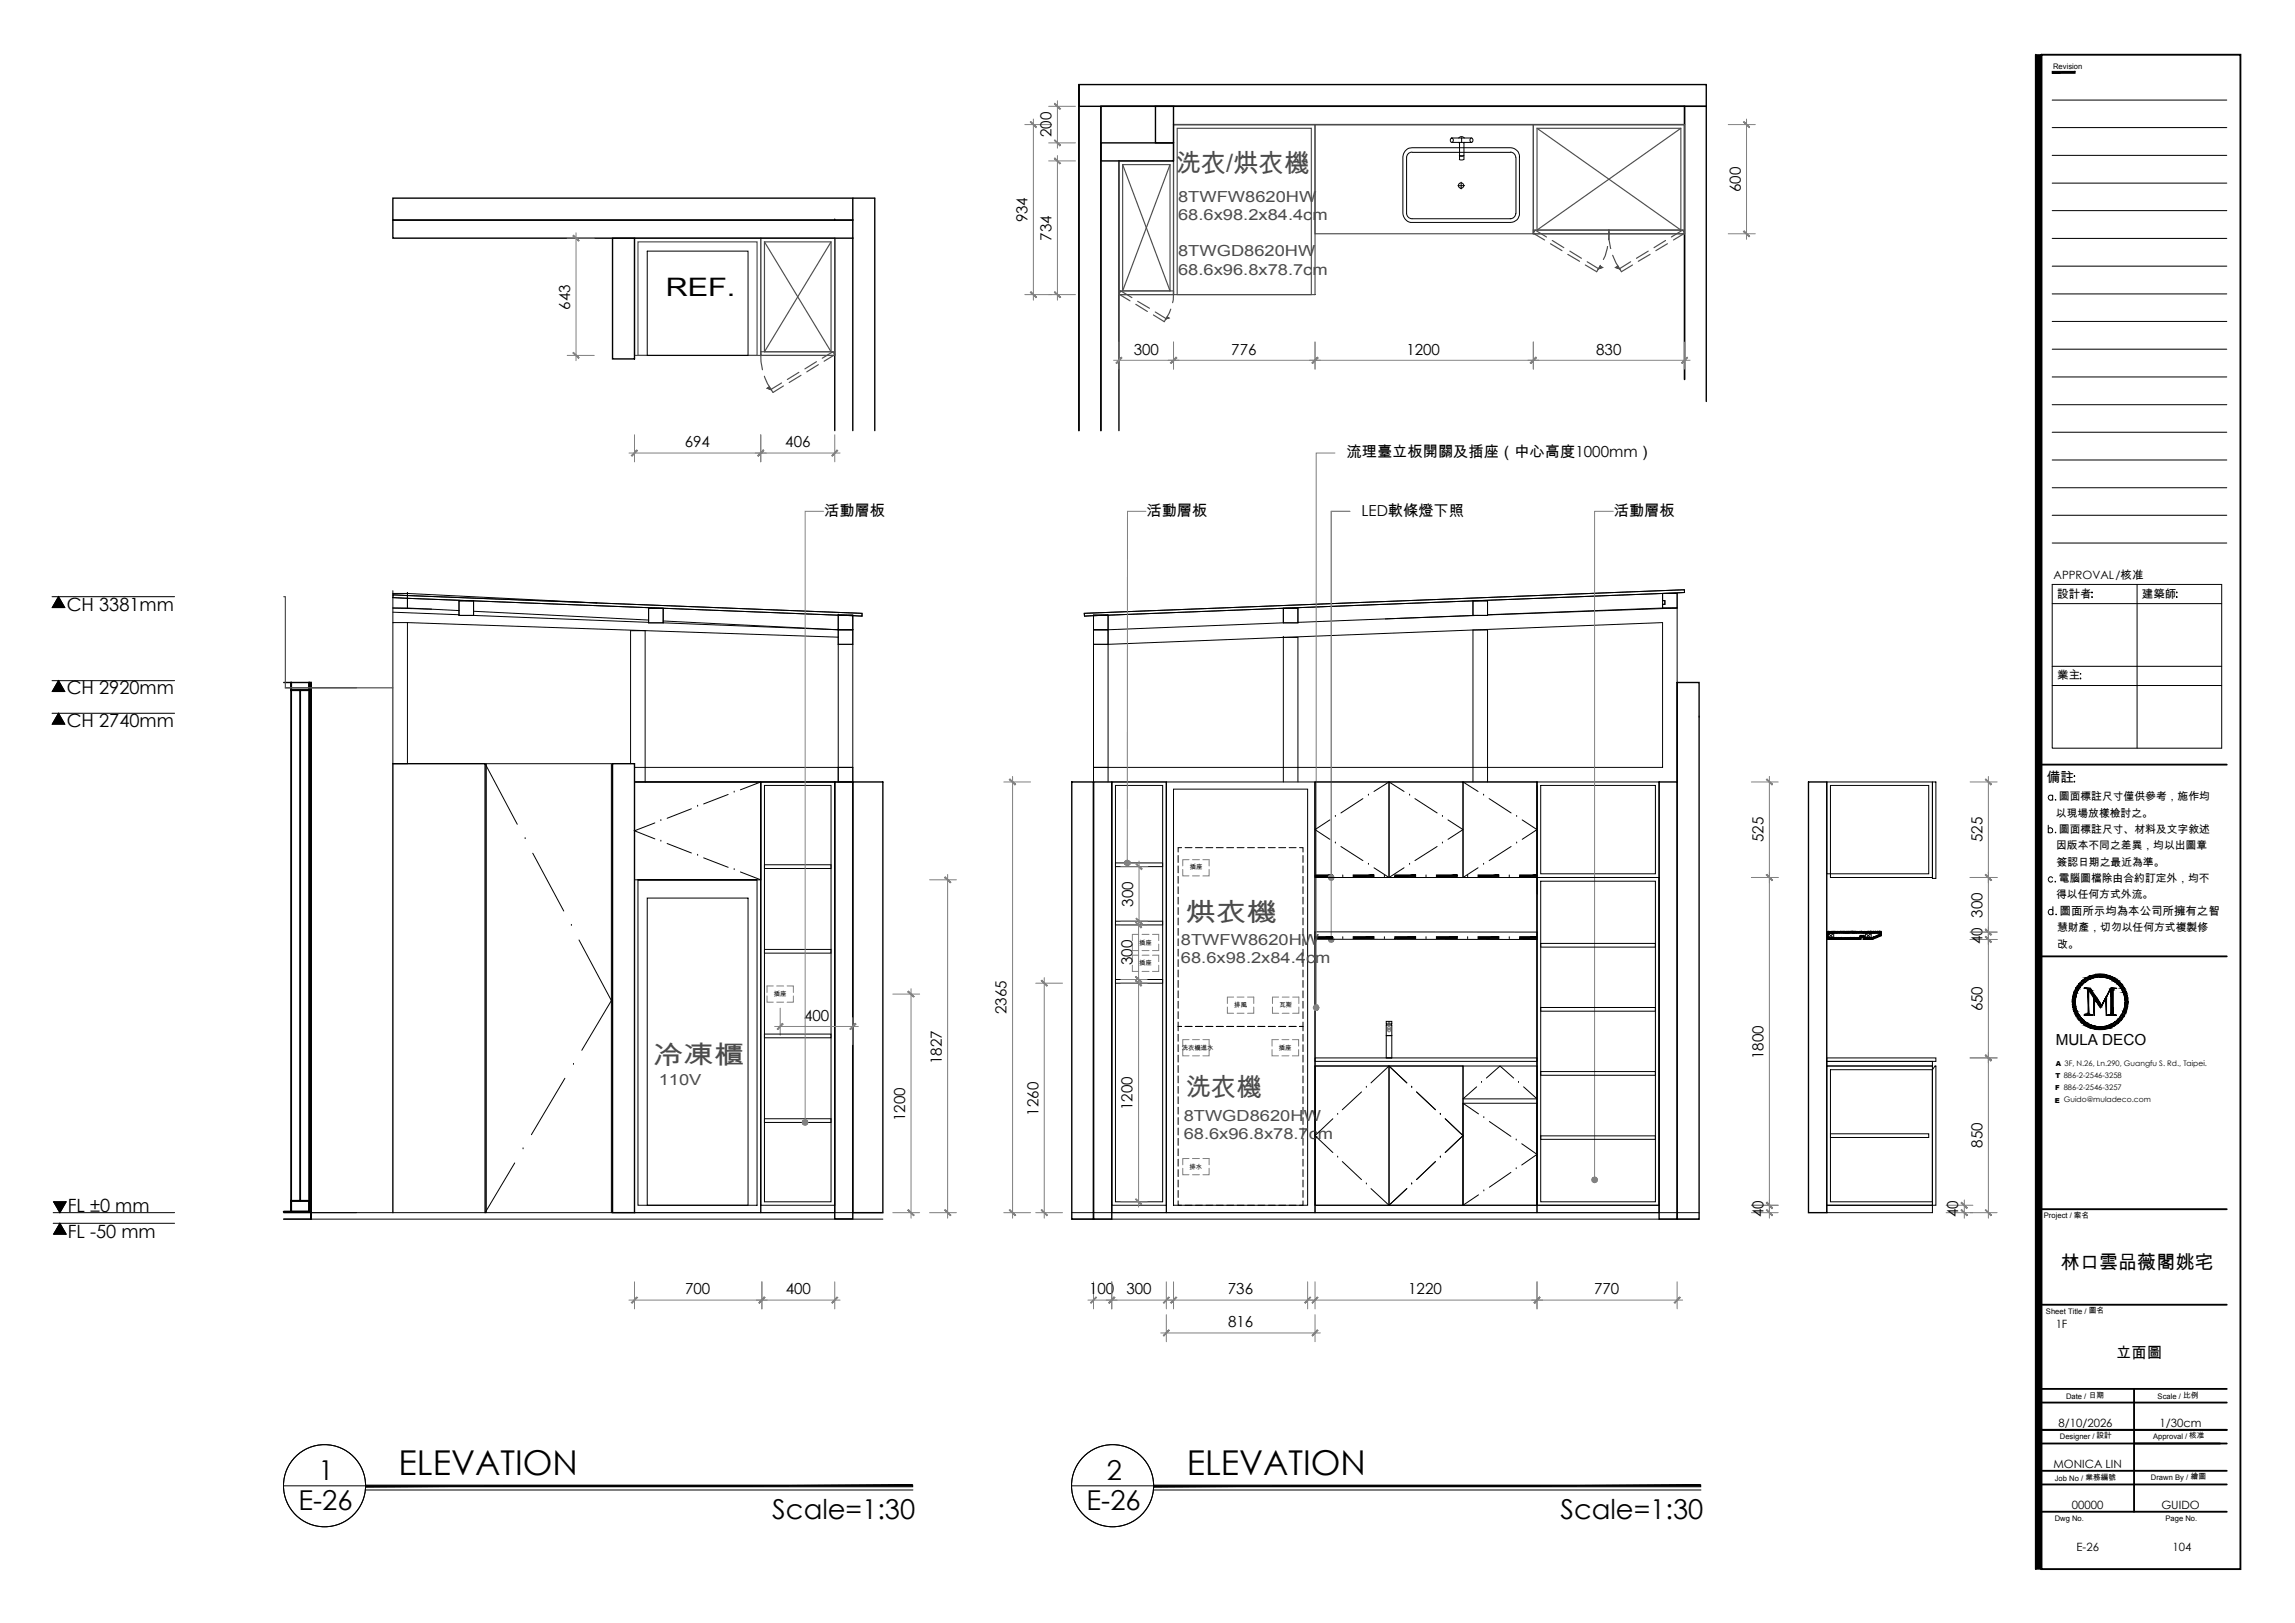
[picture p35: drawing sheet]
<svg xmlns="http://www.w3.org/2000/svg" width="420mm" height="297mm" viewBox="0 0 420 297" stroke-linecap="round" stroke-linejoin="round" font-family="sans-serif">
<defs><g id="words">
<g font-size="6.3">
<text x="73" y="269.9">ELEVATION</text>
<text x="217.3" y="269.9">ELEVATION</text>
</g>
<g font-size="5">
<text x="58.3" y="270.9">1</text>
<text x="202.6" y="270.9">2</text>
<text x="54.7" y="276.3">E-26</text>
<text x="141.4" y="278">Scale=1:30</text>
<text x="198.9" y="276.3">E-26</text>
<text x="285.7" y="278">Scale=1:30</text>
</g>
<g font-size="4.7" fill="#4c4c4c">
<text x="215.2" y="31.4">洗衣/烘衣機</text>
<text x="217" y="168.6">烘衣機</text>
<text x="119.5" y="194.8">冷凍櫃</text>
<text x="217" y="200.6">洗衣機</text>
</g>
<text font-size="4.7" x="121.9" y="54.2">REF.</text>
<text font-size="3.5" x="377.3" y="232.3">林口雲品薇閣姚宅</text>
<g font-size="3.3">
<text x="12.2" y="111.7">CH 3381mm</text>
<text x="12.2" y="127.1">CH 2920mm</text>
<text x="12.2" y="133.1">CH 2740mm</text>
<text x="12.4" y="221.7">FL ±0 mm</text>
<text x="12.4" y="226.5">FL -50 mm</text>
</g>
<g font-size="2.8">
<text x="192.5" y="25.1" transform="rotate(-90 192.5 25.1)">200</text>
<text x="318.7" y="35.2" transform="rotate(-90 318.7 35.2)">600</text>
<text x="188.1" y="40.7" transform="rotate(-90 188.1 40.7)">934</text>
<text x="192.5" y="44.1" transform="rotate(-90 192.5 44.1)">734</text>
<text x="104.4" y="56.7" transform="rotate(-90 104.4 56.7)">643</text>
<text x="207.6" y="64.9">300</text>
<text x="225.4" y="64.9">776</text>
<text x="257.5" y="64.9">1200</text>
<text x="292.2" y="64.9">830</text>
<text x="125.3" y="81.9">694</text>
<text x="143.8" y="81.9">406</text>
<text x="246.5" y="83.7">流理臺立板開關及插座（中心高度1000mm）</text>
<text x="150.9" y="94.3">活動層板</text>
<text x="209.9" y="94.3">活動層板</text>
<text x="249.3" y="94.3">LED軟條燈下照</text>
<text x="295.4" y="94.3">活動層板</text>
<text x="322.9" y="154.2" transform="rotate(-90 322.9 154.2)">525</text>
<text x="362.9" y="154.2" transform="rotate(-90 362.9 154.2)">525</text>
<text x="207.4" y="165.9" transform="rotate(-90 207.4 165.9)">300</text>
<text x="362.9" y="167.9" transform="rotate(-90 362.9 167.9)">300</text>
<text x="362.9" y="172.8" transform="rotate(-90 362.9 172.8)">40</text>
<text x="207.3" y="176.6" transform="rotate(-90 207.3 176.6)">300</text>
<text x="184.3" y="185.6" transform="rotate(-90 184.3 185.6)">2365</text>
<text x="362.9" y="185.1" transform="rotate(-90 362.9 185.1)">650</text>
<text x="147.2" y="186.8">400</text>
<text x="376.3" y="191.3">MULA DECO</text>
<text x="172.4" y="194.7" transform="rotate(-90 172.4 194.7)">1827</text>
<text x="322.9" y="193.8" transform="rotate(-90 322.9 193.8)">1800</text>
<text x="207.3" y="203.2" transform="rotate(-90 207.3 203.2)">1200</text>
<text x="165.7" y="205.2" transform="rotate(-90 165.7 205.2)">1200</text>
<text x="190.1" y="204.2" transform="rotate(-90 190.1 204.2)">1260</text>
<text x="362.9" y="210.1" transform="rotate(-90 362.9 210.1)">850</text>
<text x="322.9" y="222.8" transform="rotate(-90 322.9 222.8)">40</text>
<text x="358.5" y="222.8" transform="rotate(-90 358.5 222.8)">40</text>
<text x="125.4" y="236.9">700</text>
<text x="143.8" y="236.9">400</text>
<text x="199.4" y="236.9">100</text>
<text x="206.2" y="236.9">300</text>
<text x="224.8" y="236.9">736</text>
<text x="257.8" y="236.9">1220</text>
<text x="291.8" y="236.9">770</text>
<text x="224.8" y="242.9">816</text>
<text x="387.4" y="248.5">立面圖</text>
</g>
<g font-size="2.8" fill="#4c4c4c">
<text x="215.7" y="36.9">8TWFW8620HW</text>
<text x="215.7" y="40.2">68.6x98.2x84.4cm</text>
<text x="215.7" y="46.9">8TWGD8620HW</text>
<text x="215.7" y="50.3">68.6x96.8x78.7cm</text>
<text x="216.2" y="172.9">8TWFW8620HW</text>
<text x="216.2" y="176.2">68.6x98.2x84.4cm</text>
<text x="120.6" y="198.5">110V</text>
<text x="216.7" y="205.1">8TWGD8620HW</text>
<text x="216.7" y="208.5">68.6x96.8x78.7cm</text>
</g>
<text font-size="2.5" x="374.7" y="143.2">備註</text>
<g font-size="2.1">
<text x="376" y="106">APPROVAL/核准</text>
<text x="376.6" y="109.4">設計者</text>
<text x="392.1" y="109.4">建築師</text>
<text x="376.6" y="124.3">業主</text>
<text x="377.1" y="167.4">圖面所示均為本公司所擁有之智</text>
<text x="376.3" y="243.1">1F</text>
<text x="376.9" y="261.2">8/10/2026</text>
<text x="395.4" y="261.2">1/30cm</text>
<text x="375.9" y="268.7">MONICA LIN</text>
<text x="379.3" y="276.2">00000</text>
<text x="395.7" y="276.2">GUIDO</text>
<text x="380.2" y="283.8">E-26</text>
<text x="397.7" y="283.8">104</text>
</g>
<g font-size="2">
<text x="376.4" y="149.5">以現場放樣檢討之。</text>
<text x="376.9" y="146.5">圖面標註尺寸僅供參考，施作均</text>
<text x="376.4" y="155.4">因版本不同之差異，均以出圖章</text>
<text x="376.9" y="152.4">圖面標註尺寸、材料及文字敘述</text>
<text x="376.5" y="158.4">簽認日期之最近為準。</text>
<text x="376.9" y="161.4">電腦圖檔除由合約訂定外，均不</text>
<text x="376.4" y="164.4">得以任何方式外流。</text>
<text x="376.6" y="170.4">慧財產，切勿以任何方式複製修</text>
<text x="376.6" y="173.4">改。</text>
</g>
<g font-size="1.4">
<text x="375.9" y="12.6">Revision</text>
<text x="374.2" y="222.9">Project / 案名</text>
<text x="374.6" y="240.4">Sheet Title / 圖名</text>
<text x="378.2" y="256.1">Date / 日期</text>
<text x="395" y="256.1">Scale / 比例</text>
<text x="377.1" y="263.4">Designer / 設計</text>
<text x="394.2" y="263.4">Approval / 核准</text>
<text x="376.2" y="271">Job No / 業務編號</text>
<text x="393.8" y="270.8">Drawn By / 繪圖</text>
<text x="376.2" y="278.3">Dwg No.</text>
<text x="396.5" y="278.3">Page No.</text>
</g>
<g font-size="1.3">
<text x="376.3" y="197.3">T 886-2-2546-3258</text>
<text x="376.3" y="195.1">A 3F, N.26, Ln.290, Guangfu S. Rd., Taipei.</text>
<text x="376.2" y="201.8">E Guido@muladeco.com</text>
<text x="376.3" y="199.5">F 886-2-2546-3257</text>
</g>
<g font-size="1.2">
<text x="217.8" y="159.1">插座</text>
<text x="208.6" y="172.9">插座</text>
<text x="208.6" y="176.7">插座</text>
<text x="141.7" y="182.3">插座</text>
<text x="226" y="184.3">排風</text>
<text x="234.2" y="184.3">瓦斯</text>
<text x="216.4" y="192.1">洗衣機進水</text>
<text x="234.1" y="192.1">插座</text>
<text x="217.8" y="213.9">排水</text>
</g>
</g></defs>
<!-- layer: I-ELEV-TEXT -->
<path d="M9.5 109.2h22.5M10.7 109.2l1.2 2h-2.3zM9.5 130.5h22.5M9.5 124.6h22.5M10.7 130.5l1.2 2h-2.3zM10.7 124.6l1.2 2h-2.3zM9.8 219.9h2.3l-1.1 2zM9.7 221.9h22.3M9.7 223.9h22.3M11 223.9l1.1 2h-2.3z" fill="none" stroke="#000" stroke-width=".18"/>
<path d="M10.7 109.2l1.2 2h-2.3zM10.7 130.5l1.2 2h-2.3zM10.7 124.6l1.2 2h-2.3zM9.8 219.9h2.3l-1.1 2zM11 223.9l1.1 2h-2.3z" fill="#000" stroke="#000" stroke-width=".18"/>
<!-- layer: I-ELEV252 -->
<g fill="none" stroke="#000" stroke-width=".18">
<path d="M71.9 113.9h2.7v25.9h-2.7zM71.9 109.4v4.5M71.9 109.4l2.7 .1M71.9 112l12.1 .5M71.9 108.1v.9M71.9 108.6h2.7M74.6 109l-2.6-.1-.1 .5M74.6 109h.1M74.6 109.5h.1M74.6 111.3l9.4 .4M74.6 108.6h.1M74.6 108.6v.9"/>
<path d="M74.6 108.6v2.7M74.6 111.3h-2.7l7.1 .2M74.6 113.9l78.9 2.7M74.6 108.6l34.7 1.7M74.6 109.5l12.1 .5M74.6 109l34.7 1.3M84 110h2.7v2.6h-2.7zM84 111.7v.9h2.7M86.7 110v2.6M86.7 110l66.8 2.6M86.7 111.9l32 1.6M86.7 112.6l32 1.3"/>
<path d="M86.7 110h-2.7v1.7M109.3 110.3l48.5 2v.5l-1.7-.2h-2.6M109.3 110.3l-34.7-1.3v.5l78.9 3.1M118.7 111.3h2.7v2.7h-2.7zM118.7 113.5v.5h2.7M118.7 111.3h2.7v2.7M118.7 111.3v2.2M121.4 114l32.1 1.3M121.4 113.7l32.1 1.6M153.5 112.6h.1M153.5 112.6v2.7h2.6v2.6h-2.6v-2.6h2.6v-2.6zM153.5 115.3h.1"/>
<path d="M153.5 112.6v27.8M153.5 115.3h2.6M153.5 117.9h2.6M153.5 112.6l2.6 .1zM153.5 112.6l2.6 .1v2.6M156.1 115.3v27.8h-2.6v-2.7M198.5 112.3l109.9-4.4v.5l-105.5 4.2h-2.7l-1.7 .2zM200.2 112.7l2.7-.1v2.7h-2.7zM200.2 115.3h2.7v2.6h-2.7zM200.2 115.3v27.8v-2.7h2.7M200.2 112.6h2.7zM200.2 115.3h2.7v2.6"/>
<path d="M200.2 112.6v2.7M200.2 117.9h2.7M200.2 112.6h2.7M202.9 112.6v2.7l32.1-1.3M202.9 117.9v25.2M202.9 112.6l-2.7 .1M235 111.3h2.6v2.7h-2.6zM235 116.7l69.4-2.8v26.5h-32.1M235 116.7v26.4M235 116.7h.1M235 116.7h2.6v26.4M235 116.7l-32.1 1.2"/>
<path d="M237.6 113.9l-2.6 .1M237.6 113.9v-2.6h-2.6v2.7M269.7 110h2.6v2.6h-2.6zM269.7 112.6l-32.1 1.3M270.5 112.6l-16.9 .7M272.3 112.5v-2.5h-2.6v2.6M272.3 112.5v.1h-2.6M272.3 112.6l34.7-1.3v31.8M304.4 108.6h2.6v2.7h-2.6v-.7h.4v-.7h-.4zM304.4 108.6h2.6v2.7h-2.6M304.4 108.6l4-.2v-.5l-109.9 4.4v.5l1.7-.1M304.4 108.6v1.3h.4v.7h-.4"/>
<path d="M304.4 108.6l-101.5 4M304.4 111.3l-32.1 1.2M304.4 109.9v1.4M88.8 139.8l5.9 11.1M115.4 139.8v-24.4h2.7v27.7M311.1 131.3h.1M96.1 153.5h.1M97.5 156.2l5.7 10.5M116.2 140.4h37.3M116.2 143.1h37.3M119.9 150.6l-3.7 1.4 3.7 1.5M121 150.2h.1"/>
<path d="M121 154h.1M122.1 154.4l4.5 1.7M126.6 148l-4.5 1.8M127.7 147.6h.1M127.7 156.5h.1M128.8 157l4.5 1.7M133.3 145.4l-4.5 1.7M134.4 145h.1M134.4 159.2h.1M135.6 159.6l3.7 1.4M139.3 143.1l-3.7 1.5M153.5 140.4h2.6v2.7h-2.6z"/>
<path d="M153.5 140.4h2.6M200.2 140.4h72.1M215.7 156.6v1.2M215.7 158.5v1.3M216.3 155.1h-.6v.8M217 155.1h1.2M218.9 155.1h1.2M220.8 155.1h1.2M222.7 155.1h1.2M224.6 155.1h1.2M226.5 155.1h1.3M228.4 155.1h1.3"/>
<path d="M230.3 155.1h1.3M232.2 155.1h1.3M234.1 155.1h1.3M236 155.1h1.3M237.9 155.1h.6v.8M238.5 156.6v1.2M238.5 158.5v1.3M243.5 150.1l-2.8 1.7 2.8 1.8M244.5 149.4h.1M244.5 154.3h.1M245.5 154.9l4 2.6M249.5 146.2l-4 2.6"/>
<path d="M250.5 145.5h.1M250.5 158.2h.1M251.5 144.9l2.8-1.8 2.7 1.8M251.5 158.8l2.8 1.8 2.7-1.8M258.1 145.5h.1M258.1 158.2h.1M259 146.2l4.1 2.6M263.1 154.9l-4.1 2.6M264.1 149.4h.1M264.1 154.3h.1M265.1 150.1l2.7 1.7-2.7 1.8M267.8 143.1l2.8 1.8"/>
<path d="M270.6 158.8l-2.8 1.8M271.6 145.5h.1M271.6 158.2h.1M272.3 140.4v-25.1h-2.6v27.8M272.3 140.4v2.7M272.6 146.2l4 2.6M276.6 154.9l-4 2.6M277.7 149.4h.1M277.7 154.3h.1M278.7 150.1l2.7 1.7-2.7 1.8M104.6 169.4h.1M106 172l5.9 11.1-5.4 9.1"/>
<path d="M215.7 160.4v1.3M215.7 162.3v1.3M215.7 164.2v1.3M215.7 166.1v1.3M215.7 168v1.3M215.7 169.9v1.3M215.7 171.8v1.3M215.7 173.7v1.3M215.7 175.6v1.3M215.7 177.5v1.3M215.7 179.4v1.3M238.5 160.4v1.3"/>
<path d="M238.5 162.3v1.3M238.5 164.2v1.3M238.5 166.1v1.3M238.5 168v1.3M238.5 169.9v1.3M238.5 171.8v1.3M238.5 173.7v1.3M238.5 175.6v1.3M238.5 177.5v1.3M238.5 179.4v1.3M245.8 160.1v.4M245.8 171.4v.4"/>
<path d="M253.4 160.1v.4M253.4 171.4v.4M261.1 160.1v.4M261.1 171.4v.4M268.7 160.1v.4M268.7 171.4v.4M276.3 160.1v.4M276.3 171.4v.4M103.4 197.3l-6.1 10.4M105 194.8h.1M215.7 187.1v.8h.6h-.6v.8M215.7 181.3v1.3"/>
<path d="M215.7 183.2v1.3M215.7 185.2v1.2M215.7 189.3v1.3M215.7 191.2v1.3M215.7 193.1v1.3M215.7 195v1.3M215.7 196.9v1.3M215.7 198.8v1.3M217 187.9h1.2M218.9 187.9h1.2M220.8 187.9h1.2M222.7 187.9h1.2"/>
<path d="M224.6 187.9h1.2M226.5 187.9h1.3M228.4 187.9h1.3M230.3 187.9h1.3M232.2 187.9h1.3M234.1 187.9h1.3M236 187.9h1.3M238.5 187.1v.8h-.6h.6v.8M238.5 181.3v1.3M238.5 183.2v1.3M238.5 185.2v1.2M238.5 189.3v1.3"/>
<path d="M238.5 191.2v1.3M238.5 193.1v1.3M238.5 195v1.3M238.5 196.9v1.3M238.5 198.8v1.3M249.3 199.8l-3.6 3.3M250.1 199h.1M251 198.2l3.3-3.1 3.3 3.1M258.4 199h.1M259.3 199.8l3.5 3.3M270.3 198.9l-2.5 2.2M271.2 198.1h.1"/>
<path d="M272.1 197.3l2.5-2.2 2.5 2.2M278 198.1h.1M278.9 198.9l2.5 2.2M94.2 212.8l-5.4 9.1M95.8 210.3h.1M215.7 219.8v.8h.6M215.7 200.7v1.3M215.7 202.6v1.3M215.7 204.5v1.3M215.7 206.4v1.3M215.7 208.4v1.2M215.7 210.3v1.2"/>
<path d="M215.7 212.2v1.2M215.7 214.1v1.2M215.7 216v1.2M215.7 217.9v1.2M238.5 219.8v.8h-.6M238.5 200.7v1.3M238.5 202.6v1.3M238.5 204.5v1.3M238.5 206.4v1.3M238.5 208.4v1.2M238.5 210.3v1.2M238.5 212.2v1.2"/>
<path d="M238.5 214.1v1.2M238.5 216v1.2M238.5 217.9v1.2M244 204.8l-3.3 3 3.3 3.1M244.9 203.9h.1M244.9 211.8h.1M245.7 212.6l3.6 3.3M250.1 216.7h.1M251 217.5l3.3 3.1 3.3-3.1M258.4 216.7h.1M262.8 212.6l-3.5 3.3M263.7 203.9h.1"/>
<path d="M263.7 211.8h.1M264.6 204.8l3.2 3-3.2 3.1M267.8 201.9l2.9 2M270.7 218.7l-2.9 1.9M271.7 204.5h.1M271.7 218h.1M272.7 205.3l3.9 2.7M276.6 214.6l-3.9 2.7M277.6 208.6h.1M277.6 213.9h.1M278.6 209.3l2.8 2-2.8 1.9M217 220.6h1.2"/>
<path d="M218.9 220.6h1.2M220.8 220.6h1.2M222.7 220.6h1.2M224.6 220.6h1.2M226.5 220.6h1.3M228.4 220.6h1.3M230.3 220.6h1.3M232.2 220.6h1.3M234.1 220.6h1.3M236 220.6h1.3"/>
</g>
<path d="M53.3 126.3h3.3v-1.4v94.9M54.9 126.3v93.5M56.6 126.3h-3.3v-1.4v94.9M56.9 124.9v98.2v-1.3h-.3M53.3 219.8h3.3v2h-3.3zM53.3 219.8v2h3.3v-2M53.3 219.8h3.3M53.3 221.8h-1.4h4.7M56.6 221.8h.3" fill="none" stroke="#000" stroke-width=".34"/>
<!-- layer: I-ELEV1 -->
<path d="M51.9 124.9h5v98.2h-5M112.1 139.8h4.1v82.1h-4.1zM307 124.9h4.1v98.2h-4.1zM152.8 143.1h3.3v80h-3.3zM156.1 143.1h5.5v78.8h-5.5zM196.2 143.1h4v80h-4zM200.2 143.1h3.3v80h-3.3zM303.7 143.1h3.3v80h-3.3zM331.1 143.1h3.3v78.8h-3.3zM71.9 221.9v-82.1h16.9v82.1" fill="none" stroke="#000" stroke-width=".25"/>
<!-- layer: I-ELEV5 -->
<g fill="none" stroke="#000" stroke-width=".18">
<path d="M116.2 143.1h23.1v78.8h-23.1zM116.2 143.1h23.1v17.9h-23.1zM139.3 143.1h13.5v78.8h-13.5zM139.3 143.1h13.5v77.5h-13.5zM140 143.7h12.1v76.2h-12.1zM140 158.3h12.1v.6h-12.1zM203.5 143.1h10v78.8h-10zM203.5 143.1h10v77.5h-10zM204.2 143.7h8.7v76.2h-8.7zM204.2 157.9h8.7v.7h-8.7zM213.5 143.1h27.2v78.8h-27.2zM214.8 144.4h24.6v76.2h-24.6z"/>
<path d="M240.7 143.1h40.7v78.8h-40.7zM240.7 143.1h13.6v17.5h-13.6zM254.3 143.1h13.5v17.5h-13.5zM267.8 143.1h13.6v17.5h-13.6zM281.4 143.1h22.3v17.5h-22.3zM281.4 143.7v19.9M282.1 143.7h21v16.2h-21zM334.4 143.1h19.4v17.5h-18.7v-.7h-.7zM335.1 143.7h18v16.2h-18zM353.8 143.1h.6v17.7h-.6zM116.8 161h21.8v59.6h-21.8zM116.8 161h21.8h-21.8"/>
<path d="M118.5 164.4h18.4v56.2h-18.4zM140 173.8h12.1v.6h-12.1zM204.2 179.3h8.7v.6h-8.7zM204.2 168.6h8.7v.7h-8.7zM240.7 170.5l40.7 .1v1.3h-40.7zM281.4 160.6h22.3v61.3h-22.3zM281.4 160.6h22.3v60h-22.3zM281.4 160.6h22.3M282.1 161.3h21v58.6h-21zM282.1 172.7h21v.6h-21zM334.4 170.6h10v.7l-1.6 .6h-1.7v-.4h-.4v.4h-6.3zM334.6 170.8v.9h5.9v-.4h.8v.4h1.4l1.5-.6v-.3h-9.6h1.1v.9h-1.1v-.9l1.1 .9"/>
<path d="M335.7 170.8l-1.1 .9M341.5 170.8l1.1 .9M342.6 170.8v.9h-1.1v-.9h1.1l-1.1 .9M140 189.3h12.1v.6h-12.1zM240.7 193.6h40.7v.7h-40.7zM240.7 195.1h40.7v25.5h-40.7zM240.7 195.1h13.6v25.5h-13.6zM254.3 195.1h13.5v25.5h-13.5zM267.8 195.1v25.5M282.1 196.1h21v.7h-21zM282.1 184.4h21v.7h-21zM334.4 195.1h19.4v25.5h-19.4z"/>
<path d="M334.4 194.3h19.4v.8h-19.4zM334.4 193.6h20v.7h-20zM335.1 195.8h18.7v24.1h-18.7zM354.2 195.1h.2v25.5h-.6v-24.8zM140 204.8h12.1v.6h-12.1zM267.8 201.9h13.6v18.7h-13.6zM267.8 201.1h13.6M282.1 207.9h21v.6h-21zM335.1 207.5h18v.7h-18zM89 221.9v-82.1h22.9v82.1M281.4 220.6h22.3M334.4 220.6h19.4v1.3h-19.4z"/>
</g>
<!-- layer: I-ELEV4 -->
<path d="M51.9 223.1h109.7M51.9 221.9h109.7M196.2 223.1h114.9M196.2 221.9h114.9" fill="none" stroke="#000" stroke-width=".18"/>
<!-- layer: I-ELEV2 -->
<path d="M51.9 109.2h.3v16.7h13.1M52.2 125.9h19.7" fill="none" stroke="#4c4c4c" stroke-width=".21"/>
<!-- layer: I-DWGTITLE -->
<g fill="none" stroke="#000" stroke-width=".18">
<path d="M51.9 271.9h15M66.9 272.7h100.2M196.2 271.9h15M211.2 272.7h100.2"/>
<circle cx="59.4" cy="271.9" r="7.5"/>
<circle cx="203.7" cy="271.9" r="7.5"/>
</g>
<g fill="#000" stroke="#000" stroke-width=".18">
<path d="M66.9 271.8v.3l100.2-.3zM66.9 272.1l100.2-.3v.3z"/>
<path d="M211.2 271.8v.3l100.2-.3zM211.2 272.1l100.2-.3v.3z"/>
</g>
<!-- layer: 0 -->
<g fill="#808080" stroke="#808080" stroke-width=".18">
<path d="M243.7 171.9v.6l-.2-.1zM243.3 172.2l.2 .2 .2-.5zM243.2 171.9h.5l-.4 .3z"/>
<path d="M243.3 171.7l.4 .2h-.5zM243.3 171.7l.4 .2-.2-.4zM243.5 171.5l.2-.1v.5z"/>
<path d="M243.7 171.4l.3 .1-.3 .4zM244 171.5l-.3 .4 .4-.2zM243.7 171.9l.4-.2 .1 .2z"/>
<path d="M243.7 171.9h.5l-.1 .3zM243.7 171.9l.3 .5 .1-.2zM243.7 171.9l.3 .5-.3 .1z"/>
<path d="M204 237.4l-.9 1.1 1-1zM204 237.4l-.9 1.1-.1-.1z"/>
<path d="M199.6 238.4l.1 .1 1-1.1zM200.7 237.4v.1l-1 1z"/>
<path d="M281.9 237.4l-.9 1.1 .9-1zM281.9 237.4l-.9 1.1-.2-.1z"/>
<path d="M306.5 238.4l.1 .1 .9-1.1zM307.5 237.4l.1 .1-1 1z"/>
<path d="M281.9 237.4l-1.1 1 .2 .1zM281.9 237.4v.1l-.9 1z"/>
<path d="M241.2 237.4l-.9 1.1 1-1zM241.2 237.4l-.9 1.1-.1-.1z"/>
<path d="M214 243.4l-.9 1.1 1-1zM213 244.4l1-1-.9 1.1z"/>
<path d="M240.2 244.4l.1 .1 .9-1.1zM241.2 243.4l.1 .1-1 1z"/>
<path d="M238.8 238.4l.2 .1 .9-1.1zM239.9 237.4v.1l-.9 1z"/>
<path d="M215.3 237.4l-.9 1.1 1-1zM215.3 237.4l-.9 1.1-.1-.1z"/>
<path d="M204 237.4l-.9 1.1 1-1zM204 237.4l-.9 1.1-.1-.1z"/>
<path d="M213 238.4l.1 .1 .9-1.1zM214 237.4l.1 .1-1 1z"/>
<path d="M241 184.4v.5h-.3zM240.5 184.6l.2 .3 .3-.5zM240.5 184.4h.5l-.5 .2z"/>
<path d="M240.5 184.2l.5 .2h-.5zM240.7 184l-.2 .2 .5 .2zM240.7 184l.3-.1v.5z"/>
<path d="M241 183.9l.2 .1-.2 .4zM241.2 184l-.2 .4 .4-.2zM241 184.4l.4-.2 .1 .2z"/>
<path d="M241 184.4h.5l-.1 .2zM241 184.4l.2 .5 .2-.3zM241 184.4l.2 .5h-.2z"/>
<path d="M243.7 160.6v.5l-.2-.1zM243.3 160.9l.2 .1 .2-.4zM243.2 160.6h.5l-.4 .3z"/>
<path d="M243.3 160.3l.4 .3h-.5zM243.3 160.3l.4 .3-.2-.4zM243.5 160.2l.2-.1v.5z"/>
<path d="M243.7 160.1l.3 .1-.3 .4zM244 160.2l-.3 .4 .4-.3zM243.7 160.6l.4-.3 .1 .3z"/>
<path d="M243.7 160.6h.5l-.1 .3zM243.7 160.6l.3 .4 .1-.1zM243.7 160.6l.3 .4-.3 .1z"/>
<path d="M116.6 237.4l-.9 1.1 1-1zM116.6 237.4l-.9 1.1-.1-.1z"/>
<path d="M139.9 237.4l-1 1 .1 .1zM139.9 237.4l.1 .1-1 1z"/>
<path d="M139.9 237.4l-.9 1.1 1-1zM139.9 237.4l-.9 1.1-.1-.1z"/>
<path d="M153.2 237.4l-.9 1 .1 .1zM153.2 237.4l.2 .1-1 1z"/>
<path d="M166.2 181.5l1 1 .1-.1zM166.2 181.5l.1-.1 1 1z"/>
<path d="M166.2 221.5l1.1 .9-1-1zM166.2 221.5l1.1 .9-.1 .1z"/>
<path d="M143.3 187.3l-.9 1.1 1-1zM143.3 187.3l-.9 1.1-.1-.1z"/>
<path d="M155.6 188.3l.1 .1 .9-1.1zM156.6 187.3l.1 .1-1 1z"/>
<path d="M172.9 160.6l1 1 .2-.1zM172.9 160.6l.2-.1 1 1z"/>
<path d="M172.9 221.5l1.2 .9-1-1zM172.9 221.5l1.2 .9-.2 .1z"/>
<path d="M184.8 142.6l1 1.1 .1-.2zM184.8 142.6h.1l1 .9z"/>
<path d="M184.8 221.5l1.1 .9-1-1zM184.8 221.5l1.1 .9-.1 .1z"/>
<path d="M323.4 160.1l1 1h.1zM323.4 160.1l.1-.1 1 1.1z"/>
<path d="M323.5 220l-.1 .2 1.1 .9zM323.4 220.2l1.1 .9-.1 .1z"/>
<path d="M323.4 142.6l1 1.1 .1-.2zM323.4 142.6h.1l1 .9z"/>
<path d="M323.4 160.1l1.1 1-1-1.1zM323.4 160.1l1.1 1h-.1z"/>
<path d="M323.5 220l-.1 .2 1.1 .9zM323.4 220.2l1.1 .9-.1 .1z"/>
<path d="M323.4 221.5l1 1 .1-.1zM323.4 221.5l.1-.1 1 1z"/>
<path d="M319.2 22.3l1 1.1 .1-.2zM319.2 22.3h.1l1 .9z"/>
<path d="M319.3 42.2l-.1 .2 1.1 .9zM319.2 42.4l1.1 .9h-.1z"/>
<path d="M188.6 22.3l1.1 1.1v-.2zM188.6 22.3h.2l.9 .9z"/>
<path d="M188.8 53.4l-.2 .1 1.1 .9zM188.6 53.5l1.1 .9v.1z"/>
<path d="M193.1 53.4l-.1 .1 1.1 .9zM193 53.5l1.1 .9-.1 .1z"/>
<path d="M193 29l1 1 .1-.1zM193.1 28.9l1 1-1.1-.9z"/>
<path d="M193.1 25.6l-.1 .1 1.1 .9zM193 25.7l1.1 .9-.1 .1z"/>
<path d="M193 19l1 1 .1-.1zM193.1 18.9l1 1-1.1-.9z"/>
<path d="M281.2 65.4l-.9 1.1 1-1zM281.2 65.4l-.9 1.1-.1-.1z"/>
<path d="M307.8 66.4l.1 .1 1-1.1zM308.9 65.4v.1l-1 1z"/>
<path d="M241.2 65.4l-.9 1.1 1-1zM241.2 65.4l-.9 1.1-.1-.1z"/>
<path d="M280.2 66.4l.1 .1 .9-1.1zM281.2 65.4l.1 .1-1 1z"/>
<path d="M241.2 65.4l-1 1 .1 .1zM241.2 65.4l.1 .1-1 1z"/>
<path d="M215.3 65.4l-.9 1.1 1-1zM215.3 65.4l-.9 1.1-.1-.1z"/>
<path d="M215.3 65.4l-1 1 .1 .1zM215.3 65.4l.1 .1-1 1z"/>
<path d="M205.3 65.4l-.9 1.1 1-1zM205.3 65.4l-.9 1.1-.1-.1z"/>
<path d="M359 221.5l1 1 .2-.1zM359 221.5l.2-.1 1 1z"/>
<path d="M359.2 220l-.2 .2 1.2 .9zM359 220.2l1.2 .9-.2 .1z"/>
<path d="M363.6 221.4l-.1 .1 1.1 .9zM363.5 221.5l1.1 .9-.2 .1z"/>
<path d="M363.5 193.2l.9 1 .2-.2zM363.5 193.2l.1-.1 1 .9z"/>
<path d="M363.6 193.1l-.1 .1 1.1 .8zM363.5 193.2l1.1 .8-.2 .2z"/>
<path d="M363.5 171.5l.9 1 .2-.1zM363.6 171.4l1 1-1.1-.9z"/>
<path d="M363.6 170l-.1 .2 1.1 .9zM363.5 170.2l1.1 .9h-.2z"/>
<path d="M363.5 171.5l.9 1 .2-.1zM363.6 171.4l1 1-1.1-.9z"/>
<path d="M363.5 160.1l.9 1h.2zM363.5 160.1l.1-.1 1 1.1z"/>
<path d="M363.6 170l-.1 .2 1.1 .9zM363.5 170.2l1.1 .9h-.2z"/>
<path d="M363.6 160l-.1 .1 1.1 1zM363.5 160.1l1.1 1h-.2z"/>
<path d="M363.5 142.6l.9 1.1 .2-.2zM363.6 142.6l1 .9-1.1-.9z"/>
<path d="M116.6 82.4l-.9 1.1 1-1zM116.6 82.4l-.9 1.1-.1-.1z"/>
<path d="M138.7 83.4l.1 .1 .9-1.1zM139.7 82.4l.1 .1-1 1z"/>
<path d="M139.7 82.4l-.9 1.1 1-1zM139.7 82.4l-.9 1.1-.1-.1z"/>
<path d="M153.2 82.4l-.9 1 .1 .1zM153.2 82.4l.2 .1-1 1z"/>
<path d="M104.9 43.2l1 .9h.1zM104.9 43.2l.1-.2 1 1.1z"/>
<path d="M104.9 64.6l1.1 .9-1-1zM104.9 64.6l1.1 .9-.1 .1z"/>
<path d="M147.4 205.4v.5h-.2zM146.9 205.7l.3 .2 .2-.5zM146.9 205.4h.5l-.5 .3z"/>
<path d="M146.9 205.2l.5 .2h-.5zM146.9 205.2l.5 .2-.2-.4zM147.2 205l.2-.1v.5z"/>
<path d="M147.4 204.9l.2 .1-.2 .4zM147.6 205l-.2 .4 .4-.2zM147.4 205.4l.4-.2 .1 .2z"/>
<path d="M147.4 205.4h.5l-.1 .3zM147.4 205.4l.2 .5 .2-.2zM147.4 205.4l.2 .5h-.2z"/>
<path d="M291.9 215.9v.5h-.2zM291.5 216.2l.2 .2 .2-.5zM291.4 215.9h.5l-.4 .3z"/>
<path d="M291.5 215.7l.4 .2h-.5zM291.5 215.7l.4 .2-.2-.4zM291.7 215.5l.2-.1v.5z"/>
<path d="M291.9 215.4l.3 .1-.3 .4zM292.2 215.5l-.3 .4 .5-.2zM291.9 215.9l.5-.2v.2z"/>
<path d="M291.9 215.9h.5v.3zM291.9 215.9l.3 .5 .2-.2zM291.9 215.9l.3 .5h-.3z"/>
<path d="M190.6 179.5l1 1 .1-.1zM190.6 179.5l.2-.1 .9 1z"/>
<path d="M190.6 221.5l1.1 .9-.9-1zM190.6 221.5l1.1 .9-.1 .1z"/>
<path d="M207.9 179.5l1 1 .1-.1zM207.9 179.5l.1-.1 1 1z"/>
<path d="M208 219.4l-.1 .1 1.1 .9zM207.9 219.5l1.1 .9-.1 .1z"/>
<path d="M208 178.7l-.1 .1 1.1 .9zM207.9 178.8l1.1 .9-.1 .1z"/>
<path d="M207.9 168.8l1 1 .1-.1zM207.9 168.8l.1-.1 1 1z"/>
<path d="M208.1 168l-.1 .1 1.1 .9zM208 168.1l1.1 .9-.1 .1z"/>
<path d="M208 158.1l1 1.1 .1-.2zM208 158.1h.1l1 .9z"/>
<path d="M206.4 157.9v.5h-.2zM206 158.2l.2 .2 .2-.5zM205.9 157.9h.5l-.4 .3z"/>
<path d="M206 157.7l.4 .2h-.5zM206 157.7l.4 .2-.2-.4zM206.2 157.5l.2-.1v.5z"/>
<path d="M206.4 157.4l.2 .1-.2 .4zM206.6 157.5l-.2 .4 .4-.2zM206.4 157.9l.4-.2 .1 .2z"/>
<path d="M206.4 157.9h.5l-.1 .3zM206.4 157.9l.2 .5 .2-.2zM206.4 157.9l.2 .5h-.2z"/>
</g>
<path d="M150.8 93.6h-3.4v111.8M209.8 93.6h-3.4v64.3M244.4 82.9h-3.4v101.5M295.4 93.6h-3.5v122.3M243.7 160.6v-67h3.4h-3.4v78.3" fill="none" stroke="#808080" stroke-width=".18"/>
<!-- layer: I-ELEV-DIM -->
<g fill="none" stroke="#808080" stroke-width=".18">
<path d="M192 19.5h4.9M193.6 18.4v8.7M187.6 22.8h4.9M189.2 21.8v33.1M192 29.4h4.9M192 26.1h4.9M193.6 28.5v26.4M316.4 22.8h5M319.7 21.8v22M103.8 43.6h5M105.5 42.6v23.4M187.6 53.9h9.3"/>
<path d="M316.4 42.8h5M103.8 65.1h5M116.2 79.6v4.9M139.3 79.6v4.9M152.8 79.6v4.9M203.9 65.9h105.5M204.9 62.6v4.9M214.8 62.6v4.9M240.7 62.6v4.9M280.7 62.6v4.9M308.4 62.6v4.9M115.1 82.9h38.7"/>
<path d="M183.8 143.1h4.9M185.4 142.1v80.9M205.2 158.6h4.9M208.5 157.6v12M320.6 143.1h4.9M323.9 142.1v79.5M360.7 143.1h4.9M364 142.1v80.9M170.2 161h4.9M173.5 160v63M189.6 179.9h4.9M191.2 178.9v44.1"/>
<path d="M205.2 179.9h4.8M205.2 179.3h4.8M205.2 169.3h4.8M205.2 168.6h4.9M208.4 168.3v52.6M320.6 160.6h4.9M360.7 160.6h4.9M360.7 171.9h4.9M360.7 170.6h4.9M364 169.6v3.3M141.8 187.9h15.3M142.8 184.5v5"/>
<path d="M156.1 186.3v4.9M163.4 181.9h5M166.8 181v42M360.7 193.6h4.9M205.2 219.9h4.8M323.9 219.6v3.4M359.6 219.6v3.4M115.1 237.9h38.7M116.2 234.6v5M139.5 234.6v5M152.8 234.6v5M163.4 221.9h5"/>
<path d="M170.2 221.9h4.9M183.8 221.9h4.9M189.6 221.9h4.9M199.2 237.9h5.3M200.2 234.6v5M202.5 237.9h105.6M203.5 234.6v5M213.5 234.6v5M214.8 234.6v5M239.4 234.6v5M240.7 234.6v5M281.4 234.6v5"/>
<path d="M307 234.6v5M320.6 221.9h4.9M320.6 220.6h4.9M356.3 221.9h9.3M356.3 220.6h4.9M212.5 244h29.2M213.5 240.6v5M240.7 240.6v5"/>
</g>
<!-- layer: I-ELEV252 -->
<g fill="#000" stroke="#000" stroke-width=".18">
<path d="M240.7 171.4v.4l3.2-.4zM240.7 171.8l3.2-.4v.4z"/>
<path d="M240.7 160.1v.4l3.2-.4zM240.7 160.5l3.2-.4v.4z"/>
<path d="M247.7 171.4v.4l3.8-.4zM247.7 171.8l3.8-.4v.4z"/>
<path d="M247.7 160.1v.4l3.8-.4zM247.7 160.5l3.8-.4v.4z"/>
<path d="M255.4 171.4v.4l3.8-.4zM255.4 171.8l3.8-.4v.4z"/>
<path d="M255.4 160.1v.4l3.8-.4zM255.4 160.5l3.8-.4v.4z"/>
<path d="M263 171.4v.4l3.8-.4zM263 171.8l3.8-.4v.4z"/>
<path d="M263 160.1v.4l3.8-.4zM263 160.5l3.8-.4v.4z"/>
<path d="M270.6 171.4v.4l3.8-.4zM270.6 171.8l3.8-.4v.4z"/>
<path d="M270.6 160.1v.4l3.8-.4zM270.6 160.5l3.8-.4v.4z"/>
<path d="M278.2 171.4v.4l3.2-.4zM278.2 171.8l3.2-.4v.4z"/>
<path d="M278.2 160.1v.4l3.2-.4zM278.2 160.5l3.2-.4v.4z"/>
</g>
<!-- layer: I-ELEV6 -->
<g fill="none" stroke="#808080" stroke-width=".18">
<path d="M216.5 159.1v1.2h1.2M217.7 157.3h-1.2v1.2M218.3 157.3h1.3M220.2 157.3h1.2v1.2M221.4 159.1v1.2h-1.2M207.3 176.6v1.2h1.1M207.3 172.8v1.2h1.1M208.4 171h-1.1v1.2M208.4 174.8h-1.1v1.2M209.1 177.8h1.3M209.1 174.8h1.3M209.1 174h1.3"/>
<path d="M209.1 171h1.3M211 174.8h1.1v1.2M211 171h1.1v1.2M212.1 176.6v1.2h-1.1M212.1 172.8v1.2h-1.1M218.3 160.3h1.3M140.4 182.3v1.1h1.2M141.6 180.5h-1.2v1.1M142.2 183.4h1.3M142.2 180.5h1.3M144.1 180.5h1.1v1.1M145.2 182.3v1.1h-1.1"/>
<path d="M216.5 192.1v1.1h1.2M217.7 190.3h-1.2v1.2M218.3 193.2h1.3M218.3 190.3h1.3M220.2 190.3h1.2v1.2M221.4 192.1v1.1h-1.2M224.7 184.3v1.1h1.1M225.8 182.5h-1.1v1.2M226.5 185.4h1.3M226.5 182.5h1.3M228.4 182.5h1.1v1.2M229.5 184.3v1.1h-1.1"/>
<path d="M232.9 192.1v1.1h1.2M233 184.3v1.1h1.1M234.1 190.3h-1.2v1.2M234.1 182.5h-1.1v1.2M234.7 193.2h1.3M234.7 190.3h1.3M234.7 185.4h1.3M234.7 182.5h1.3M236.6 190.3h1.1v1.2M236.6 182.5h1.2v1.2M237.7 192.1v1.1h-1.1M237.8 184.3v1.1h-1.2"/>
<path d="M216.5 213.8v1.2h1.2M217.7 212h-1.2v1.2M218.3 215h1.3M218.3 212h1.3M220.2 212h1.2v1.2M221.4 213.8v1.2h-1.2"/>
</g>
<!-- layer: FF-FIXT -->
<path d="M253.8 193.6h1M253.8 186.9h1v.5h-1zM253.8 189.6h1v4h-1M253.8 187.6v6M253.8 187.4v.2M253.8 189.5v.1M253.8 187.6h1M254.8 187.6h.1M254.8 187.4v.2M254.8 189.5v.1M254.8 187.6v1.9h-1" fill="none" stroke="#000" stroke-width=".18"/>
<g fill="none" stroke="#808080" stroke-width=".18">
<path d="M254 188.5v-.3a.26 .26 0 0 1 .3-.3 .26 .26 0 0 1 .3 .3v.3M254.6 188.5a.26 .26 0 0 0-.3-.3 .26 .26 0 0 0-.3 .3v.1a.26 .26 0 0 0 .4 .3 .26 .26 0 0 0 .1-.4 .26 .26 0 0 0-.4 0l-.1 .1M254.6 188.5a.27 .27 0 0 0-.3-.3 .27 .27 0 0 0-.3 .4M254.6 188.5v.1"/>
<circle cx="254.3" cy="187.1" r=".11"/>
</g>
<!-- layer: I-WALL -->
<path d="M211.5 19.5h3.3v6.6h-3.3zM308.4 19.5h-106.9v59.3v-59.3h106.9v50v-50h4h-114.9v-4v63.3v-63.3h114.9v58M71.9 36.3h84.2v4h-84.2zM156.1 36.3h4v42.5M201.5 26.1h13.3v3.3h-13.3zM204.9 29.4v49.4M214.8 22.8h93.6M71.9 40.3h84.2v3.3h-84.2zM112.1 43.6h4.1v22.1h-4.1zM152.8 40.3h.1M152.8 43.6v35.2M156.1 43.6v35.2" fill="none" stroke="#000" stroke-width=".25"/>
<!-- layer: I-FURN-MLWK-H -->
<g fill="none" stroke="#4c4c4c" stroke-width=".21">
<path d="M204.9 29.4h9.9v24.5h-9.9zM205.5 30.1h8.7v23.1h-8.7zM205.5 30.1l8.7 23.1M214.2 30.1l-8.7 23.1M214.8 22.8h25.9v31.1h-25.9zM215.5 23.5h24.6v30.4h-24.6zM240.7 22.8h40v20h-40zM280.7 22.8h27.7v20h-27.7zM281.4 23.5h26.3v18.6h-26.3zM281.4 23.5l26.3 18.6M307.7 23.5l-26.3 18.6M116.2 43.6h23.1v21.5h-23.1z"/>
<path d="M116.8 44.3h21.8v20.8h-21.8zM139.3 43.6h13.5v21.5h-13.5zM140 44.3h12.1v20.1h-12.1zM140 44.3l12.1 20.1M152.1 44.3l-12.1 20.1M204.9 53.2h9.9v.7h-9.9zM207.2 54.5l-2-1.3-.3 .6 2 1.3M207.9 55.7l2.2 1.3M208.3 55.1l2.1 1.3M211.5 57.1l2 1.2-.4 .6-1.9-1.3M213.7 58l.3 .2-.6 .2M214.3 56.6l-.9 1.8"/>
<path d="M214.8 53.6l-.1 1.8M280.7 42.1h13.9v.7h-13.9zM283.1 43.4l-2-1.3-.4 .6 2.1 1.2M283.8 44.6l2.2 1.3M284.2 44l2.1 1.3M287 46.6l2.2 1.2M287.4 46l2.1 1.3M290.6 47.9l2.1 1.3-.4 .5-2.1-1.2M292.9 48.7l.5 .3-.8 .2M293 48.6l-.4 .7M294.3 45.1l-.4 1.7-.4 .7M294.5 43.9l.1-1.3v1.4l.3 1.5"/>
<path d="M294.6 42.1h13.8v.7h-13.8zM295.2 46.7l.6 1.4 .8 1.2M296.2 48.7l-.4 .3 .7 .2M298.5 47.9l-2 1.3 .3 .5 2.1-1.2M301.8 46l-2.2 1.3M302.1 46.6l-2.2 1.2M304.9 44l-2.1 1.3M305.3 44.6l-2.2 1.3M306 43.4l2.1-1.3 .3 .6-2 1.2M139.3 64.4h13.5v.7h-13.5zM139.3 64.8v1.4l.3 1.5M140 68.9l.5 1.3 .8 1.2"/>
<path d="M140.8 70.8l-.3 .3 .7 .2M143.1 70.1l-2 1.2 .4 .5 1.9-1.2M146.3 68.1l-2.2 1.4M146.6 68.7l-2.1 1.3M149.5 66.2l-2.1 1.3M149.8 66.7l-2.1 1.4M150.5 65.6l2-1.2 .3 .5-1.9 1.2"/>
</g>
<!-- layer: K-EQUIP -->
<g fill="none" stroke="#000" stroke-width=".18">
<path d="M257.3 27.6l.6-.5 .6-.1h18a1.66 1.66 0 0 1 1.7 1.7v10.4a1.59 1.59 0 0 1-1.7 1.6h-18a1.71 1.71 0 0 1-1.7-1.6v-10.4zM258.5 27.8a.99 .99 0 0 0-1 1v10.3a1 1 0 0 0 1 .9M258.5 27.9h18M265.7 25.3a.35 .35 0 0 1 .4 .4 .35 .35 0 0 1-.4 .3l-.2-.3zM265.8 26.1h3.6M265.8 25.3h3.6M266.9 34h1.2M267 25.3l.6-.3 .5 .3M267 26.1l.2 .1M267.2 28.5l.4 .1 .4-.1M267.2 29.2l.4 .1 .4-.1M267.2 28.4h.8"/>
<path d="M267.2 26.1v3.1M267.5 33.3v1.3M267.6 25.3v.8M268 26.1v3.1M268.1 26.1l-.1 .1M269.2 25.3a.35 .35 0 0 1 .5 .4 .35 .35 0 0 1-.5 .3l-.1-.3zM276.5 27.8a.99 .99 0 0 1 1 1M277.5 39a.99 .99 0 0 1-1 1M277.5 28.9v10.2M118.5 46h18.4v19.1h-18.4zM258.5 40h18"/>
<circle cx="267.5" cy="34" r=".49"/>
</g>
<!-- layer: I-FURN-MLWK-H -->
<g fill="#4c4c4c" stroke="#4c4c4c" stroke-width=".18">
<path d="M292.9 48.7l-.3 .5 .3-.1zM292.9 48.7l.5 .3-.5 .1z"/>
<path d="M296.2 48.7l.3 .5-.3-.1zM295.8 49l.4 .1v-.4z"/>
<path d="M213.7 58l-.3 .4 .3-.1zM213.7 58l.3 .2-.3 .1z"/>
<path d="M140.8 70.8l.4 .5-.4-.1zM140.5 71.1l.3 .1v-.4z"/>
</g>
<!-- layer: I-ELEV-DIM -->
<g fill="none" stroke="#000" stroke-width=".18">
<path d="M334.4 170.7h.1M334.4 171.2h.1M334.4 171h.1M334.5 170.8h.1M334.5 171h.1M334.5 171.2h.1M334.5 171.4h.1M334.5 171.5h.1M334.5 171.6h.1M334.5 171.8h.1M334.5 171.9h.1M334.5 170.6h.1"/>
<path d="M334.5 171.1h.1M334.5 171.7h.1M334.6 170.8h.1M334.6 170.9h.1M334.6 171.1h.1M334.6 171.2h.1M334.6 171.4h.1M334.6 171.9h.1M334.6 171.7h.1M334.6 171.5h.1M334.6 171.6h.1M334.6 171h.1"/>
<path d="M334.6 171.8h.1M334.6 170.6h.1M334.7 170.7h.1M334.7 171.9h.1M334.7 170.8h.1M334.7 171.8h.1M334.7 170.6h.1M334.8 170.6h.1M334.8 170.8h.1M334.8 171.8h.1M334.8 171.7h.1M334.8 171.9h.1"/>
<path d="M334.8 170.7h.1M334.9 170.7h.1M334.9 171.8h.1M334.9 171.9h.1M334.9 170.8h.1M335 170.7h.1M335 171.8h.1M335 170.6h.1M335 170.8h.1M335 171.9h.1M335.1 171.7h.1M335.1 171.9h.1"/>
<path d="M335.1 170.7h.1M335.2 171.8h.1M335.2 171.9h.1M335.2 170.8h.1M335.2 170.7h.1M335.2 171.7h.1M335.3 171.9h.1M335.3 170.6h.1M335.3 171.8h.1M335.3 170.7h.1M335.4 170.7h.1M335.4 171.8h.1"/>
<path d="M335.4 170.6h.1M335.4 171.9h.1M335.4 171.7h.1M335.4 170.8h.1M335.5 171.7h.1M335.5 171.9h.1M335.5 170.6h.1M335.5 170.8h.1M335.5 171.8h.1M335.6 170.7h.1M335.6 171.8h.1M335.7 170.6h.1"/>
<path d="M335.7 171.9h.1M335.7 170.8h.1M335.7 170.7h.1M335.8 170.7h.1M335.8 170.6h.1M335.8 171.9h.1M335.8 171.8h.1M335.9 171.7h.1M335.9 170.7h.1M335.9 171.9h.1M336 171.9h.1M336 170.7h.1"/>
<path d="M336 171.8h.1M336 170.6h.1M336 170.8h.1M336.1 170.8h.1M336.1 171.8h.1M336.1 170.7h.1M336.1 171.9h.1M336.2 171.9h.1M336.2 170.8h.1M336.2 170.7h.1M336.2 171.7h.1M336.3 170.6h.1"/>
<path d="M336.3 171.8h.1M336.3 170.8h.1M336.3 171.9h.1M336.3 170.7h.1M336.4 171.9h.1M336.4 170.8h.1M336.4 170.7h.1M336.5 170.6h.1M336.5 170.7h.1M336.5 171.8h.1M336.5 171.9h.1M336.5 170.8h.1"/>
<path d="M336.6 170.7h.1M336.6 171.8h.1M336.6 171.7h.1M336.6 171.9h.1M336.6 170.6h.1M336.7 170.6h.1M336.7 170.7h.1M336.7 171.8h.1M336.7 171.9h.1M336.8 170.7h.1M336.8 171.9h.1M336.8 171.8h.1"/>
<path d="M336.8 170.8h.1M336.8 170.6h.1M336.9 170.6h.1M336.9 170.7h.1M336.9 171.8h.1M337 170.6h.1M337 171.8h.1M337 171.9h.1M337 170.7h.1M337.1 171.9h.1M337.1 171.8h.1M337.1 170.8h.1"/>
<path d="M337.1 170.7h.1M337.1 170.6h.1M337.1 171.7h.1M337.2 170.7h.1M337.2 170.6h.1M337.2 171.8h.1M337.3 171.9h.1M337.3 170.7h.1M337.3 170.8h.1M337.4 170.6h.1M337.4 171.8h.1M337.4 170.7h.1"/>
<path d="M337.4 171.9h.1M337.5 171.9h.1M337.5 170.8h.1M337.6 170.6h.1M337.6 170.8h.1M337.6 171.9h.1M337.6 170.7h.1M337.6 171.8h.1M337.7 170.6h.1M337.7 171.8h.1M337.7 171.9h.1M337.7 170.7h.1"/>
<path d="M337.7 170.8h.1M337.8 170.6h.1M337.8 171.9h.1M337.8 171.8h.1M337.8 170.7h.1M337.8 170.8h.1M337.9 170.8h.1M337.9 171.9h.1M337.9 170.7h.1M337.9 170.6h.1M337.9 171.8h.1M338 170.8h.1"/>
<path d="M338 170.6h.1M338 171.9h.1M338 171.8h.1M338.1 171.8h.1M338.1 171.9h.1M338.1 170.7h.1M338.1 170.8h.1M338.2 171.9h.1M338.2 170.7h.1M338.2 171.8h.1M338.2 170.6h.1M338.2 170.8h.1"/>
<path d="M338.3 171.8h.1M338.3 171.9h.1M338.3 170.7h.1M338.3 170.6h.1M338.4 170.7h.1M338.4 171.9h.1M338.4 171.8h.1M338.4 170.8h.1M338.5 170.6h.1M338.5 170.8h.1M338.5 170.7h.1M338.5 171.8h.1"/>
<path d="M338.5 171.9h.1M338.6 170.7h.1M338.6 171.8h.1M338.6 171.9h.1M338.7 170.6h.1M338.7 170.8h.1M338.7 170.7h.1M338.7 171.8h.1M338.7 171.9h.1M338.7 171.7h.1M338.8 171.7h.1M338.8 170.7h.1"/>
<path d="M338.8 170.6h.1M338.8 171.9h.1M338.8 170.8h.1M338.9 170.6h.1M338.9 170.7h.1M338.9 170.8h.1M338.9 171.7h.1M338.9 171.8h.1M339 171.9h.1M339 170.6h.1M339 171.8h.1M339 170.7h.1"/>
<path d="M339.1 171.9h.1M339.1 170.7h.1M339.1 170.6h.1M339.1 170.8h.1M339.2 171.7h.1M339.2 171.9h.1M339.2 170.8h.1M339.2 170.6h.1M339.2 171.8h.1M339.3 170.7h.1M339.3 171.8h.1M339.3 171.9h.1"/>
<path d="M339.3 170.6h.1M339.3 170.8h.1M339.4 171.7h.1M339.4 171.9h.1M339.4 170.7h.1M339.4 170.8h.1M339.5 170.7h.1M339.5 171.9h.1M339.5 170.6h.1M339.5 171.8h.1M339.5 170.8h.1M339.6 170.6h.1"/>
<path d="M339.6 170.8h.1M339.6 171.7h.1M339.6 171.9h.1M339.6 170.7h.1M339.6 171.8h.1M339.7 170.7h.1M339.7 170.8h.1M339.7 170.6h.1M339.7 171.8h.1M339.7 171.9h.1M339.8 170.6h.1M339.8 170.7h.1"/>
<path d="M339.8 171.8h.1M339.8 170.8h.1M339.8 171.7h.1M339.8 171.9h.1M339.9 170.8h.1M339.9 170.7h.1M339.9 171.9h.1M339.9 171.8h.1M340 170.7h.1M340 171.8h.1M340 170.8h.1M340 170.6h.1"/>
<path d="M340.1 171.7h.1M340.1 171.9h.1M340.1 170.7h.1M340.1 171.8h.1M340.2 171.8h.1M340.2 170.7h.1M340.2 170.8h.1M340.2 171.7h.1M340.3 171.7h.1M340.3 171.9h.1M340.3 170.7h.1M340.3 171.8h.1"/>
<path d="M340.3 170.6h.1M340.4 170.7h.1M340.4 170.6h.1M340.4 171.8h.1M340.4 171.7h.1M340.4 171.9h.1M340.4 170.8h.1M340.5 171.7h.1M340.5 171.9h.1M340.5 170.6h.1M340.5 170.8h.1M340.5 171.5h.1"/>
<path d="M340.5 171.8h.1M340.5 171.4h.1M340.6 170.7h.1M340.6 170.6h.1M340.6 171.5h.1M340.6 171.8h.1M340.6 171.4h.1M340.6 171.7h.1M340.6 171.6h.1M340.7 171.5h.1M340.7 171.7h.1M340.7 171.4h.1"/>
<path d="M340.7 171.8h.1M340.7 170.8h.1M340.7 170.6h.1M340.7 170.7h.1M340.7 171.9h.1M340.8 170.7h.1M340.8 170.6h.1M340.8 171.5h.1M340.8 171.4h.1M340.9 171.5h.1M340.9 170.8h.1M340.9 171.4h.1"/>
<path d="M341 171.4h.1M341 170.7h.1M341 170.8h.1M341 171.5h.1M341 170.6h.1M341.1 170.6h.1M341.1 171.5h.1M341.1 170.7h.1M341.1 170.8h.1M341.1 171.4h.1M341.1 171.6h.1M341.2 171.4h.1"/>
<path d="M341.2 171.6h.1M341.2 171.7h.1M341.2 171.9h.1M341.2 170.8h.1M341.2 170.7h.1M341.2 171.5h.1M341.3 171.6h.1M341.3 171.8h.1M341.3 170.8h.1M341.3 170.7h.1M341.3 170.6h.1M341.4 171.9h.1"/>
<path d="M341.4 170.6h.1M341.4 171.8h.1M341.5 170.7h.1M341.5 171.9h.1M341.5 171.8h.1M341.5 170.8h.1M341.6 170.7h.1M341.6 171.8h.1M341.6 170.6h.1M341.6 171.7h.1M341.6 171.9h.1M341.7 170.6h.1"/>
<path d="M341.7 170.7h.1M341.7 171.8h.1M341.8 170.7h.1M341.8 171.9h.1M341.8 170.8h.1M341.8 171.8h.1M341.8 170.6h.1M341.9 170.7h.1M341.9 171.8h.1M341.9 170.6h.1M342 171.8h.1M342 170.7h.1"/>
<path d="M342 171.9h.1M342 170.6h.1M342.1 171.9h.1M342.1 171.7h.1M342.1 170.8h.1M342.1 171.8h.1M342.1 170.6h.1M342.2 171.8h.1M342.2 170.6h.1M342.2 171.7h.1M342.2 170.8h.1M342.2 170.7h.1"/>
<path d="M342.3 171.9h.1M342.3 171.8h.1M342.3 170.7h.1M342.3 170.6h.1M342.3 170.8h.1M342.4 171.8h.1M342.4 170.6h.1M342.4 170.7h.1M342.4 171.9h.1M342.5 170.7h.1M342.5 171.9h.1M342.5 170.6h.1"/>
<path d="M342.5 170.8h.1M342.6 170.6h.1M342.6 170.7h.1M342.6 171.8h.1M342.6 171.9h.1M342.6 170.8h.1M342.7 170.7h.1M342.7 170.8h.1M342.7 171.8h.1M342.7 170.6h.1M342.7 171.9h.1M342.8 170.6h.1"/>
<path d="M342.8 170.8h.1M342.8 170.7h.1M342.8 171.8h.1M342.8 171.9h.1M342.9 171.9h.1M342.9 170.8h.1M342.9 171.7h.1M342.9 170.7h.1M342.9 170.6h.1M342.9 171.8h.1M343 170.8h.1M343 171.6h.1"/>
<path d="M343 171.7h.1M343 170.6h.1M343.1 171.6h.1M343.1 171.8h.1M343.1 170.7h.1M343.1 170.8h.1M343.2 171.7h.1M343.2 170.7h.1M343.2 171.6h.1M343.2 170.6h.1M343.2 170.8h.1M343.3 171.6h.1"/>
<path d="M343.4 170.7h.1M343.4 171.5h.1M343.4 170.8h.1M343.4 170.6h.1M343.4 171.6h.1M343.5 170.6h.1M343.5 170.8h.1M343.5 170.7h.1M343.5 171.6h.1M343.5 171.5h.1M343.5 171.4h.1M343.6 170.7h.1"/>
<path d="M343.6 171.5h.1M343.7 171.5h.1M343.7 170.8h.1M343.7 170.6h.1M343.7 171.4h.1M343.7 170.7h.1M343.8 170.7h.1M343.8 170.6h.1M343.8 171.3h.1M343.8 171.4h.1M343.9 171.3h.1M343.9 170.7h.1"/>
<path d="M343.9 171.4h.1M343.9 170.8h.1M343.9 170.6h.1M344 170.6h.1M344 170.7h.1M344 171.4h.1M344 171.3h.1M344 171.2h.1M344.1 170.6h.1M344.1 171.3h.1M344.1 171.4h.1M344.1 170.8h.1"/>
<path d="M344.1 170.7h.1M344.2 171.3h.1M344.2 170.8h.1M344.3 170.7h.1M344.3 170.8h.1M344.3 171h.1M344.3 171.2h.1M344.3 170.6h.1M344.3 171.1h.1M344.4 170.9h.1M344.4 171.1h.1M344.4 171.3h.1"/>
<path d="M344.4 170.8h.1M344.4 171.2h.1M344.4 170.6h.1M344.4 171h.1M344.4 170.7h.1"/>
</g>
<!-- layer: 0 -->
<g fill="#000" stroke="#000" stroke-width=".18">
<path d="M383.6 178.3h1.8zM382.9 188.2h3.2l-.7 .2zM384.4 184.3h.3l-.1 .2z"/>
<path d="M372.7 10v277.2l1-277.2zM373.7 10v277.2h-1z"/>
<path d="M375.7 13.4h4.2v-.3zM375.7 13.1h4.2l-4.2 .3z"/>
<path d="M381.2 179.5l-.3 .6 .7-.6zM381.2 179.5l-.3 .6h-.3z"/>
<path d="M381.2 179.4h.4zM381.2 179.4l.4 .1z"/>
<path d="M381.6 179.7l-.4 .5 .6-.5zM381 180.2l.6-.5-.4 .5z"/>
<path d="M381.7 179.6h.2zM381.7 179.6l.1 .1h-.2z"/>
<path d="M381.8 179l-.2 .4 .7-.4zM381.2 179.4l.6-.4-.2 .4z"/>
<path d="M382.3 179.3l-.4 .3 .5-.3zM381.7 179.6l.6-.3-.4 .3z"/>
<path d="M381.9 178.9h.6zM381.8 179h.5z"/>
<path d="M382.4 179.2h.3zM382.3 179.3h.1z"/>
<path d="M382.4 178.7l.1 .2 .7-.2zM381.9 178.9l.5-.2 .1 .2z"/>
<path d="M382.7 179.2l.5-.2h-.3zM382.4 179.2l.5-.2-.2 .2z"/>
<path d="M383.2 178.9h.6zM382.9 179h.3z"/>
<path d="M382.7 178.5l.5 .2 .7-.2zM382.4 178.7l.3-.2 .5 .2z"/>
<path d="M382.9 178.5h1.1zM382.7 178.5h1.2z"/>
<path d="M383.5 178.8h.5zM383.2 178.9h.6z"/>
<path d="M384 178.7l1.5 .1zM383.5 178.8l.5-.1 1.5 .1z"/>
<path d="M383.6 178.3l2.5 .2-.7-.2zM382.9 178.5l.7-.2 2.5 .2z"/>
<path d="M384.9 178.8l.9 .1zM384.9 178.8l.9 .1z"/>
<path d="M385.2 178.9l.8 .1zM385.2 178.9l.8 .1z"/>
<path d="M385.7 179l.9 .2zM385.7 179l.9 .2z"/>
<path d="M384.9 178.5h1.3zM384.9 178.5h1.3z"/>
<path d="M385.1 178.5l1.4 .2-.3-.2zM385.1 178.5l1.4 .2z"/>
<path d="M385.8 178.7l1.3 .2-.6-.2zM385.8 178.7l1.3 .2h-.7z"/>
<path d="M386.3 179.2l.4 .1zM386.3 179.2l.4 .1z"/>
<path d="M386.5 179.3l.8 .3zM386.5 179.3l.8 .3z"/>
<path d="M386.4 178.9l.8 .1zM386.4 178.9l.8 .1z"/>
<path d="M386.6 179l1.2 .4-.6-.4zM386.6 179l1.2 .4h-.4z"/>
<path d="M387.1 179.6l.3 .1zM387.1 179.6l.3 .1z"/>
<path d="M387.2 179.7l.7 .5-.5-.5zM387.2 179.7l.7 .5h-.1z"/>
<path d="M387.4 179.4l.4 .1zM387.4 179.4l.4 .1z"/>
<path d="M387.4 179.5l1 .6-.6-.6zM387.4 179.5l1 .6h-.3z"/>
<path d="M379.5 182.5h.2zM379.5 182.5h.2z"/>
<path d="M379.5 184.3h.2zM379.5 184.3h.2z"/>
<path d="M379.4 183.4l.3 .9-.1-.9zM379.4 183.4l.3 .9h-.2z"/>
<path d="M379.7 185.1h.3zM379.7 185.1h.3z"/>
<path d="M379.5 182.5l.1 .9 .1-.9zM379.5 182.5l.1 .9h-.2z"/>
<path d="M379.5 184.3l.5 .8-.3-.8zM379.5 184.3l.5 .8h-.3z"/>
<path d="M379.9 182.5h.1zM379.9 182.5h.1z"/>
<path d="M379.9 184.2h.1zM379.9 184.2h.1z"/>
<path d="M379.8 183.4l.2 .8-.1-.8zM379.8 183.4l.2 .8h-.1z"/>
<path d="M379.7 181.6h.3zM379.7 181.6h.3z"/>
<path d="M379.7 181.6v.9l.3-.9zM379.7 181.6v.9h-.2z"/>
<path d="M379.7 185.1l.7 .8-.4-.8zM379.7 185.1l.7 .8h-.3z"/>
<path d="M379.9 182.5v.9l.1-.9zM379.9 182.5v.9h-.1z"/>
<path d="M379.9 184.2l.3 .8-.2-.8zM379.9 184.2l.3 .8h-.1z"/>
<path d="M380.1 180.8h.3zM380.1 180.8h.3z"/>
<path d="M380.1 185.9h.3zM380.1 185.9h.3z"/>
<path d="M380.1 181.7l-.1 .8 .2-.8zM380.1 181.7l-.1 .8h-.1z"/>
<path d="M380.1 185l.1 .1zM380.1 185l.1 .1z"/>
<path d="M380.2 185.1l.4 .6zM380.2 185.1l.4 .6h-.1z"/>
<path d="M380.1 180.8l-.1 .8 .4-.8zM380.1 180.8l-.1 .8h-.3z"/>
<path d="M380.1 185.9l.8 .7-.5-.7zM380.1 185.9l.8 .7h-.3z"/>
<path d="M380.6 186.6h.3zM380.6 186.6h.3z"/>
<path d="M380.5 181l-.3 .7 .4-.7zM380.5 181l-.3 .7z"/>
<path d="M380.5 185.7l.2 .1zM380.5 185.7l.2 .1z"/>
<path d="M380.5 180.9h.2zM380.5 180.9l.1 .1z"/>
<path d="M380.5 185.8l.6 .6zM380.5 185.8l.6 .6z"/>
<path d="M380.6 180.1h.3zM380.6 180.1h.3z"/>
<path d="M380.6 180.1l-.2 .7 .5-.7zM380.6 180.1l-.2 .7h-.3z"/>
<path d="M380.6 186.6l1 .6-.7-.6zM380.6 186.6l1 .6h-.4z"/>
<path d="M381 180.3l-.3 .6 .4-.6zM381 180.3l-.3 .6h-.2z"/>
<path d="M381 186.4l.2 .1zM381 186.4l.2 .1z"/>
<path d="M381 180.2h.2zM381 180.2l.1 .1z"/>
<path d="M381 186.5l.8 .5-.6-.5zM381 186.5l.8 .5h-.2z"/>
<path d="M381.2 187.2l.4 .1zM381.2 187.2l.4 .1z"/>
<path d="M381.2 187.3l1.1 .4-.7-.4zM381.2 187.3l1.1 .4h-.5z"/>
<path d="M381.6 187l.3 .1zM381.6 187l.3 .1z"/>
<path d="M381.7 187.1l.7 .3zM381.7 187.1l.7 .3z"/>
<path d="M381.8 187.7l.7 .1zM381.8 187.7l.7 .1z"/>
<path d="M382.3 181.3l.1 4.1v-4.1zM382.3 181.3l.1 4.1h-.1z"/>
<path d="M382.3 185.4l.1 .1zM382.3 185.4l.1 .1z"/>
<path d="M382.3 185.5l.1 .1zM382.3 185.5l.1 .1z"/>
<path d="M382.3 185.6h.1zM382.2 185.6h.2z"/>
<path d="M382.2 185.6l.3 .1zM382.2 185.6l.3 .1z"/>
<path d="M382.3 187.4l.4 .1zM382.3 187.4l.4 .1z"/>
<path d="M382.2 185.7h.3zM382.2 185.7h.3z"/>
<path d="M382.2 185.7h.4zM382.2 185.7h.4z"/>
<path d="M381.9 187.8l1.3 .2-.7-.2zM381.9 187.8l1.3 .2h-.8z"/>
<path d="M382.1 185.7h.5zM382.1 185.7h.5z"/>
<path d="M382.1 185.7h.6zM382.1 185.7h.6z"/>
<path d="M382.1 185.7h.6zM382 185.7h.7z"/>
<path d="M381.6 180.8l1.1 .1zM381.6 180.8l1.1 .1z"/>
<path d="M382.4 187.5l.8 .2zM382.4 187.5l.8 .2z"/>
<path d="M382 180.9l.9 .3-.2-.3zM382 180.9l.9 .3h-.6z"/>
<path d="M382.9 188.2l.7 .2h1.8zM383.6 188.4h1.8z"/>
<path d="M382.3 181.2l.6 .1zM382.3 181.2l.6 .1z"/>
<path d="M382.4 181.3l1.5 1.4-1-1.4zM382.4 181.3l1.5 1.4h-.6z"/>
<path d="M381.6 185.7l1.6 .1zM381.6 185.7l1.6 .1z"/>
<path d="M382.4 188l1.5 .2zM382.4 188l1.5 .2h-1.2z"/>
<path d="M382.9 187.7l.9 .2zM382.9 187.7l.9 .2z"/>
<path d="M383.3 182.8l.2 .6v-.6zM383.3 182.8l.2 .6h-.2z"/>
<path d="M383.3 183.4l.2 2.4v-2.4zM383.3 183.4l.2 2.4h-.2z"/>
<path d="M383.2 187.9h.8zM383.2 187.9h.8z"/>
<path d="M382.7 188.2h1.3zM382.7 188.2h1.3z"/>
<path d="M383.3 182.7l.7 .1-.1-.1zM383.3 182.7l.7 .1h-.7z"/>
<path d="M383.5 182.8l.8 .6-.3-.6zM383.5 182.8l.8 .6h-.5z"/>
<path d="M383.8 183.4l.9 .6-.4-.6zM383.8 183.4l.9 .6h-.5z"/>
<path d="M384.2 184l.5 .3 .2-.3zM384.2 184l.5 .3h-.3z"/>
<path d="M383.5 187.9l1.4 .1 .6-.1zM383.5 187.9l1.4 .1z"/>
<path d="M385.5 182.6l-.6 1.4zM385.5 182.6l-.6 1.4h-.2z"/>
<path d="M385.6 182.4l.1 .2zM385.6 182.4l.1 .2h-.2z"/>
<path d="M385.6 182.6l.1 3.2zM385.6 182.6l.1 3.2z"/>
<path d="M385.2 187.9h.6zM384.9 187.9h.6z"/>
<path d="M385.7 187.7l.1 .2 .2-.2zM385.2 187.9l.5-.2 .1 .2z"/>
<path d="M385.1 188.2h1.1zM384.9 188.2h1.2z"/>
<path d="M386.3 181l-.6 1.4zM386.3 181l-.7 1.4z"/>
<path d="M385.8 188l.4 .2 .3-.2zM385.1 188.2l.7-.2 .4 .2z"/>
<path d="M386 187.7l.6-.2h-.3zM385.7 187.7l.6-.2-.3 .2z"/>
<path d="M386.5 187.4h.2zM386.3 187.5h.3z"/>
<path d="M386.4 181.2l.5 4.2v-4.2zM386.4 181.2l.5 4.2h-.5z"/>
<path d="M386.4 185.4l.5 .1zM386.4 185.4l.5 .1z"/>
<path d="M386.4 185.5l.5 .1zM386.4 185.5l.5 .1z"/>
<path d="M386.4 185.6h.5zM386.4 185.6h.5z"/>
<path d="M386.4 185.6l.6 .1zM386.4 185.6l.6 .1z"/>
<path d="M386.4 185.7h.6zM386.4 185.7h.6z"/>
<path d="M386.3 185.7h.7zM386.3 185.7h.7z"/>
<path d="M386.3 185.7h.8zM386.3 185.7h.8z"/>
<path d="M386.4 181l.5 .2 .2-.2zM386.4 181l.5 .2h-.5z"/>
<path d="M386.4 187.8l.1 .2 .6-.2zM385.8 188l.6-.2 .1 .2z"/>
<path d="M386.4 180.9h.7zM386.4 180.9l.7 .1h-.8z"/>
<path d="M386.2 185.7h.9zM386.2 185.7h.9z"/>
<path d="M386.2 185.7h1zM386.1 185.7h1.1z"/>
<path d="M386.6 187.7h.6zM386.4 187.8h.7z"/>
<path d="M386.7 187.4l.6-.3h-.2zM386.5 187.4l.6-.3-.4 .3z"/>
<path d="M387.2 187h.2zM387.1 187.1h.2z"/>
<path d="M386.4 180.8l1 .1zM386.4 180.8l1 .1h-1z"/>
<path d="M385.9 185.7l1.5 .1zM385.9 185.7l1.5 .1z"/>
<path d="M387.4 187.3l-.2 .4 .6-.4zM386.6 187.7l.8-.4-.2 .4z"/>
<path d="M387.4 187.2h.4zM387.4 187.2l.4 .1z"/>
<path d="M387.8 180.2l.2 .1zM387.8 180.2l.2 .1z"/>
<path d="M387.8 186.5l-.4 .5 .5-.5zM387.2 187l.6-.5-.4 .5z"/>
<path d="M387.9 180.3l.6 .6-.5-.6zM387.9 180.3l.6 .6h-.2z"/>
<path d="M387.9 186.4h.1zM387.9 186.4v.1h-.1z"/>
<path d="M388.1 186.6h.3zM388.1 186.6h.3z"/>
<path d="M388.1 180.1h.3zM388.1 180.1h.3z"/>
<path d="M388.1 180.1l.8 .7-.5-.7zM388.1 180.1l.8 .7h-.3z"/>
<path d="M388.1 186.6l-.3 .6 .6-.6zM387.4 187.2l.7-.6-.3 .6z"/>
<path d="M388.3 180.9l.2 .1zM388.3 180.9l.2 .1z"/>
<path d="M388.3 185.8l-.3 .6 .5-.6zM388.3 185.8l-.3 .6h-.1z"/>
<path d="M388.4 181l.4 .7-.3-.7zM388.4 181l.4 .7h-.1z"/>
<path d="M388.4 185.7h.1zM388.4 185.7l.1 .1z"/>
<path d="M388.6 180.8h.3zM388.6 180.8h.3z"/>
<path d="M388.6 185.9h.3zM388.6 185.9h.3z"/>
<path d="M388.7 181.7h.2zM388.7 181.7h.2z"/>
<path d="M388.7 185.1l-.2 .6 .3-.6zM388.7 185.1l-.2 .6h-.1z"/>
<path d="M388.7 181.7l.4 .8-.2-.8zM388.7 181.7l.4 .8h-.1z"/>
<path d="M388.7 185h.2zM388.7 185l.1 .1z"/>
<path d="M388.6 180.8l.7 .8-.4-.8zM388.6 180.8l.7 .8h-.3z"/>
<path d="M388.6 185.9l-.2 .7 .5-.7zM388.6 185.9l-.2 .7h-.3z"/>
<path d="M389 182.5h.1zM389 182.5h.1z"/>
<path d="M389 184.2h.1zM389 184.2h.1z"/>
<path d="M389 185.1h.3zM389 185.1h.3z"/>
<path d="M389 182.5l.2 .9-.1-.9zM389 182.5l.2 .9h-.2z"/>
<path d="M389 184.2l-.1 .8 .2-.8zM389 184.2l-.1 .8h-.2z"/>
<path d="M389 183.4l.1 .8 .1-.8zM389 183.4l.1 .8h-.1z"/>
<path d="M389.3 182.5h.2zM389.3 182.5h.2z"/>
<path d="M389.3 184.3h.2zM389.3 184.3h.2z"/>
<path d="M389 181.6h.3zM389 181.6h.3z"/>
<path d="M389 181.6l.5 .9-.2-.9zM389 181.6l.5 .9h-.2z"/>
<path d="M389 185.1l-.1 .8 .4-.8zM389 185.1l-.1 .8h-.3z"/>
<path d="M389.3 182.5l.3 .9-.1-.9zM389.3 182.5l.3 .9h-.3z"/>
<path d="M389.3 184.3v.8l.2-.8zM389.3 184.3v.8h-.3z"/>
<path d="M389.3 183.4l.2 .9 .1-.9zM389.3 183.4l.2 .9h-.2z"/>
</g>
<g fill="none" stroke="#000" stroke-width=".34">
<path d="M372.7 10v277.2M373.7 10h36.5v277.2h-36.5zM373.7 10v277.2M373.7 139.9h34M373.7 175h34M373.7 221.3h34M373.7 238.8h34M373.7 256.7h34M373.7 254.2h34M390.7 254.2v22.5M373.7 264.2h34M373.7 261.7h34"/>
<path d="M373.7 276.7h34M373.7 269.2h34M373.7 271.7h34"/>
</g>
<g fill="none" stroke="#000" stroke-width=".18">
<path d="M375.7 18.3h32M375.7 23.4h32M375.7 28.4h32M375.7 33.5h32M375.7 38.6h32M375.7 53.8h32M375.7 48.7h32M375.7 43.6h32M375.7 58.8h32M375.7 79.1h32M375.7 74.1h32M375.7 69h32"/>
<path d="M375.7 63.9h32M375.7 84.2h32M375.7 89.3h32M375.7 94.3h32M375.7 99.4h32M375.7 107h31v29.9h-31zM375.7 110.5h31M383 108.4v.1zM383 109.2v.2zM391.2 107v29.9M398.4 108.4h.2zM398.4 109.3h.2z"/>
<path d="M375.7 121.9h31M375.7 125.5h31M380.8 123.3h.2zM380.8 124.2h.2zM375 151.7a.45 .45 0 0 1 .7 0 .45 .45 0 0 1 0 .6 .45 .45 0 0 1-.7 0M375 151v1.4M375.8 145.7a.45 .45 0 0 0-.7-.1 .45 .45 0 0 0 0 .7 .45 .45 0 0 0 .7-.1M375.8 145.5v1M376.3 146.3v.2l.1-.1M376.3 152.3v.1h.1M379.7 142.1h.2zM379.7 143.1h.2z"/>
<path d="M375.8 160.7a.45 .45 0 0 0-.7-.1 .45 .45 0 0 0 0 .7 .45 .45 0 0 0 .7-.1M375.8 166.7a.47 .47 0 0 0-.7-.1 .47 .47 0 0 0 0 .7 .47 .47 0 0 0 .7-.1M375.8 165.9v1.5M376.3 161.3v.1M376.4 167.3l-.1 .1h.2"/>
</g>
<use href="#words"/>
</svg>
